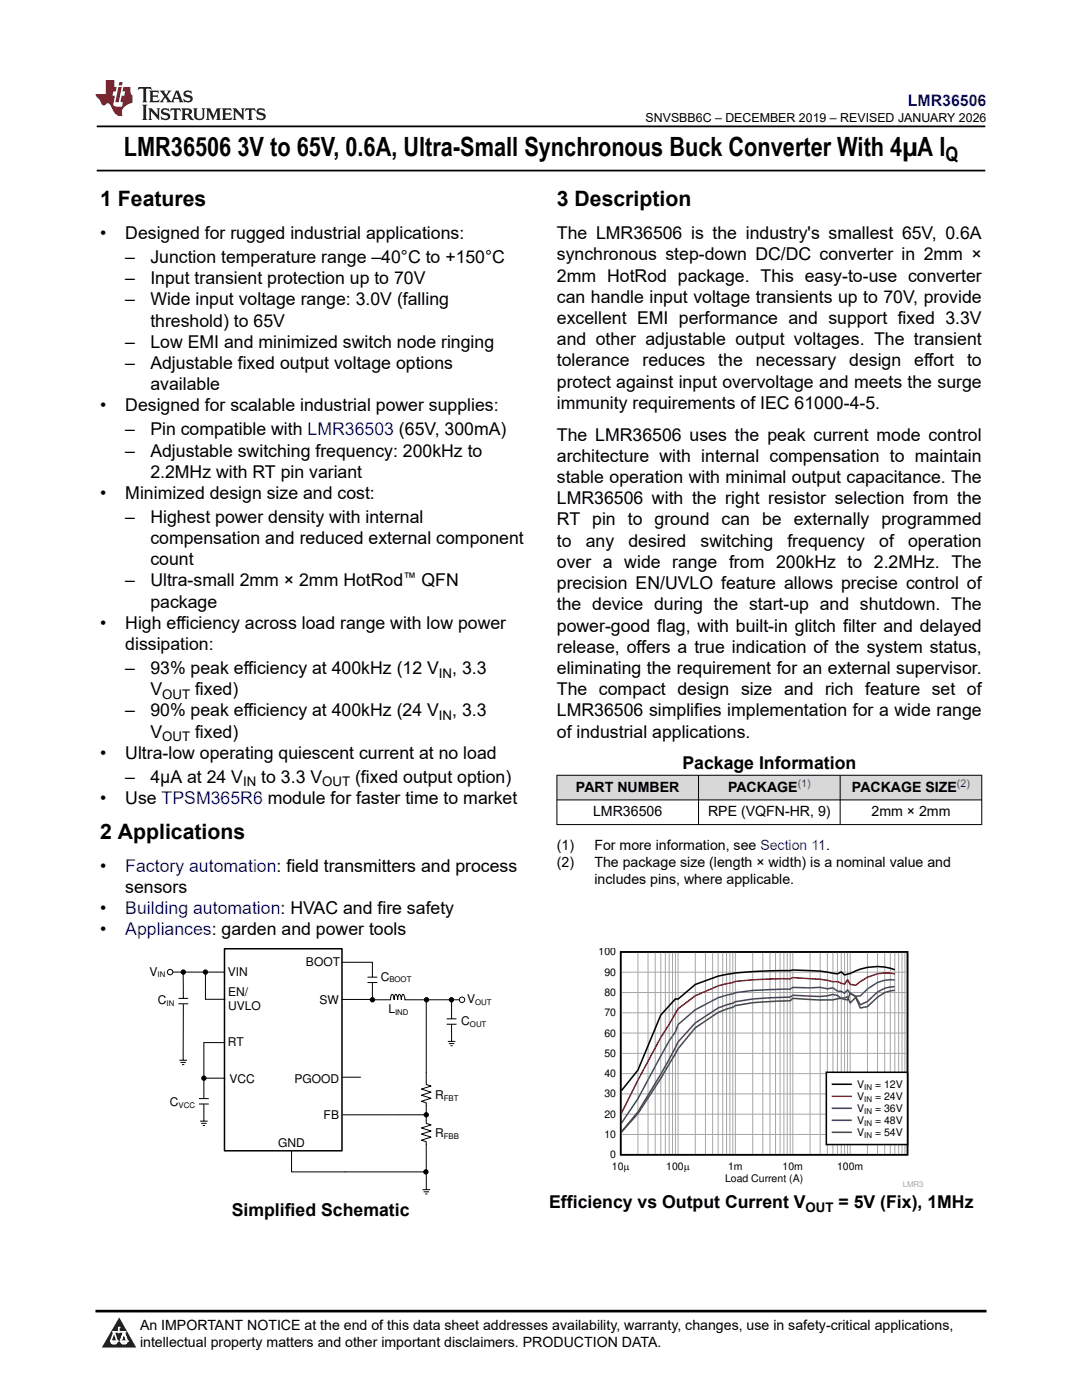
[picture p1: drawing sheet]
<svg xmlns="http://www.w3.org/2000/svg" width="216mm" height="279mm" viewBox="0 0 216 279" stroke-linecap="round" stroke-linejoin="round" font-family="sans-serif">
<defs><g id="words">
<g font-size="5.3">
<text x="24.7" y="31.2">LMR36506</text>
<text x="47.4" y="31.2">3V to 65V, 0.6A, Ultra-Small Synchronous Buck Converter With 4µA I</text>
</g>
<g font-size="4.2">
<text x="20" y="41.2">1 Features</text>
<text x="111.1" y="41.2">3 Description</text>
<text x="20" y="167.4">2 Applications</text>
</g>
<text font-size="4" x="188.7" y="32.2">Q</text>
<g font-size="3.5">
<text x="20" y="47.7">•</text>
<text x="25" y="47.7">Designed for rugged industrial applications:</text>
<text x="111.1" y="47.7">The LMR36506 is the industry's smallest 65V, 0.6A</text>
<text x="25" y="52.5">–</text>
<text x="30" y="52.5">Junction temperature range –40°C to +150°C</text>
<text x="111.1" y="52">synchronous step-down DC/DC converter in 2mm ×</text>
<text x="25" y="56.7">–</text>
<text x="30" y="56.7">Input transient protection up to 70V</text>
<text x="111.1" y="56.2">2mm HotRod package. This easy-to-use converter</text>
<text x="25" y="61">–</text>
<text x="30" y="61">Wide input voltage range: 3.0V (falling</text>
<text x="30" y="65.2">threshold) to 65V</text>
<text x="111.1" y="60.4">can handle input voltage transients up to 70V, provide</text>
<text x="111.1" y="64.7">excellent EMI performance and support fixed 3.3V</text>
<text x="25" y="69.4">–</text>
<text x="30" y="69.4">Low EMI and minimized switch node ringing</text>
<text x="111.1" y="68.9">and other adjustable output voltages. The transient</text>
<text x="25" y="73.7">–</text>
<text x="30" y="73.7">Adjustable fixed output voltage options</text>
<text x="30" y="77.9">available</text>
<text x="111.1" y="77.4">protect against input overvoltage and meets the surge</text>
<text x="111.1" y="73.1">tolerance</text>
<text x="128.2" y="73.1">reduces</text>
<text x="143.3" y="73.1">the</text>
<text x="150.8" y="73.1">necessary</text>
<text x="169.5" y="73.1">design</text>
<text x="182.4" y="73.1">effort</text>
<text x="193" y="73.1">to</text>
<text x="20" y="82.1">•</text>
<text x="25" y="82.1">Designed for scalable industrial power supplies:</text>
<text x="111.1" y="81.6">immunity requirements of IEC 61000-4-5.</text>
<text x="25" y="86.9">–</text>
<text x="30" y="86.9">Pin compatible with LMR36503 (65V, 300mA)</text>
<text x="111.1" y="87.9">The LMR36506 uses the peak current mode control</text>
<text x="25" y="91.1">–</text>
<text x="30" y="91.1">Adjustable switching frequency: 200kHz to</text>
<text x="30" y="95.3">2.2MHz with RT pin variant</text>
<text x="111.1" y="92.2">architecture with internal compensation to maintain</text>
<text x="20" y="99.6">•</text>
<text x="25" y="99.6">Minimized design size and cost:</text>
<text x="111.1" y="100.6">LMR36506 with the right resistor selection from the</text>
<text x="111.1" y="96.4">stable operation with minimal output capacitance. The</text>
<text x="25" y="104.3">–</text>
<text x="30" y="104.3">Highest power density with internal</text>
<text x="111.1" y="104.9">RT pin to ground can be externally programmed</text>
<text x="30" y="108.6">compensation and reduced external component</text>
<text x="30" y="112.8">count</text>
<text x="111.1" y="109.1">to</text>
<text x="111.1" y="113.3">over a wide range from 200kHz to 2.2MHz. The</text>
<text x="116.9" y="109.1">any</text>
<text x="125.4" y="109.1">desired</text>
<text x="139.8" y="109.1">switching</text>
<text x="157.1" y="109.1">frequency</text>
<text x="175.4" y="109.1">of</text>
<text x="181.2" y="109.1">operation</text>
<text x="25" y="117">–</text>
<text x="30" y="117">Ultra-small 2mm × 2mm HotRod</text>
<text x="84.1" y="117">QFN</text>
<text x="111.1" y="117.6">precision EN/UVLO feature allows precise control of</text>
<text x="20" y="125.5">•</text>
<text x="25" y="125.5">High efficiency across load range with low power</text>
<text x="30" y="121.3">package</text>
<text x="111.1" y="121.8">the device during the start-up and shutdown. The</text>
<text x="25" y="129.7">dissipation:</text>
<text x="111.1" y="126">power-good flag, with built-in glitch filter and delayed</text>
<text x="111.1" y="130.3">release, offers a true indication of the system status,</text>
<text x="25" y="134.5">–</text>
<text x="30" y="134.5">93% peak efficiency at 400kHz (12 V</text>
<text x="90.2" y="134.5">, 3.3</text>
<text x="111.1" y="134.5">eliminating the requirement for an external supervisor.</text>
<text x="25" y="143">–</text>
<text x="30" y="138.7">V</text>
<text x="30" y="143">90% peak efficiency at 400kHz (24 V</text>
<text x="38.9" y="138.7">fixed)</text>
<text x="90.2" y="143">, 3.3</text>
<text x="111.1" y="138.7">The compact design size and rich feature set of</text>
<text x="111.1" y="143">LMR36506 simplifies implementation for a wide range</text>
<text x="30" y="147.2">V</text>
<text x="38.9" y="147.2">fixed)</text>
<text x="111.1" y="147.2">of industrial applications.</text>
<text x="20" y="151.4">•</text>
<text x="25" y="151.4">Ultra-low operating quiescent current at no load</text>
<text x="136.2" y="153.6">Package Information</text>
<text x="20" y="160.4">•</text>
<text x="25" y="156.2">–</text>
<text x="25" y="160.4">Use TPSM365R6 module for faster time to market</text>
<text x="30" y="156.2">4µA at 24 V</text>
<text x="52.1" y="156.2">to 3.3 V</text>
<text x="70.9" y="156.2">(fixed output option)</text>
<text x="20" y="174">•</text>
<text x="25" y="178.2">sensors</text>
<text x="20" y="182.4">•</text>
<text x="20" y="186.7">•</text>
<text x="46.2" y="242.6">Simplified Schematic</text>
<text x="109.6" y="241.1">Efficiency vs Output Current V</text>
<text x="167.3" y="241.1">= 5V (Fix), 1MHz</text>
</g>
<g font-size="3.5" fill="#00f">
<text x="25" y="174">Factory automation: field transmitters and process</text>
<text x="25" y="182.4">Building automation: HVAC and fire safety</text>
<text x="25" y="186.7">Appliances: garden and power tools</text>
</g>
<text font-size="3.2" fill="#00f" x="181.1" y="21.1">LMR36506</text>
<g font-size="2.8">
<text x="114.9" y="158">PART NUMBER</text>
<text x="145.3" y="158">PACKAGE</text>
<text x="170" y="158">PACKAGE SIZE</text>
<text x="118.3" y="162.9">LMR36506</text>
<text x="141.3" y="162.9">RPE (VQFN-HR, 9)</text>
<text x="173.9" y="162.9">2mm × 2mm</text>
<text x="111.1" y="169.7">(1)</text>
<text x="111.1" y="173.1">(2)</text>
<text x="118.6" y="169.7">For more information, see Section 11.</text>
<text x="118.6" y="173.1">The package size (length × width) is a nominal value and</text>
<text x="118.6" y="176.5">includes pins, where applicable.</text>
<text x="27.9" y="265.5">An IMPORTANT NOTICE at the end of this data sheet addresses availability, warranty, changes, use in safety-critical applications,</text>
<text x="27.9" y="268.9">intellectual property matters and other important disclaimers. PRODUCTION DATA.</text>
</g>
<g font-size="2.6">
<text x="80.5" y="116.2">™</text>
<text x="87.6" y="135.2">IN</text>
<text x="32.4" y="139.4">OUT</text>
<text x="87.6" y="143.7">IN</text>
<text x="32.4" y="147.9">OUT</text>
<text x="48.5" y="156.9">IN</text>
<text x="64.3" y="156.9">OUT</text>
<text x="160.7" y="241.8">OUT</text>
</g>
<text font-size="2.5" x="128.8" y="24.3">SNVSBB6C – DECEMBER 2019 – REVISED JANUARY 2026</text>
<g font-size="2.4">
<text x="29.8" y="194.7">V</text>
<text x="45.4" y="194.7">VIN</text>
<text x="61.1" y="192.8">BOOT</text>
<text x="76" y="195.7">C</text>
<text x="31.5" y="200.4">C</text>
<text x="45.5" y="198.7">EN/</text>
<text x="45.5" y="201.6">UVLO</text>
<text x="63.8" y="200.4">SW</text>
<text x="77.5" y="202.2">L</text>
<text x="93.2" y="200.2">V</text>
<text x="45.4" y="208.8">RT</text>
<text x="92" y="204.6">C</text>
<text x="33.9" y="220.8">C</text>
<text x="45.8" y="216">VCC</text>
<text x="58.8" y="216.2">PGOOD</text>
<text x="86.8" y="219.3">R</text>
<text x="64.6" y="223.3">FB</text>
<text x="86.8" y="226.9">R</text>
<text x="55.5" y="228.9">GND</text>
</g>
<g font-size="2.1" fill="#00f">
<text x="159.2" y="157.1">(1)</text>
<text x="191" y="157.1">(2)</text>
</g>
<g font-size="2.1">
<text x="119.4" y="190.7">100</text>
<text x="120.6" y="194.7">90</text>
<text x="120.6" y="202.8">70</text>
<text x="120.6" y="198.8">80</text>
<text x="120.6" y="206.9">60</text>
<text x="120.6" y="215">40</text>
<text x="120.6" y="210.9">50</text>
<text x="120.6" y="219">30</text>
<text x="171.1" y="217.1">V</text>
<text x="171.1" y="219.5">V</text>
<text x="171.1" y="221.9">V</text>
<text x="174.6" y="217.1">= 12V</text>
<text x="174.6" y="219.5">= 24V</text>
<text x="174.6" y="221.9">= 36V</text>
<text x="120.6" y="227.1">10</text>
<text x="120.6" y="223">20</text>
<text x="171.1" y="224.3">V</text>
<text x="171.1" y="226.7">V</text>
<text x="174.6" y="224.3">= 48V</text>
<text x="174.6" y="226.7">= 54V</text>
<text x="121.8" y="231.1">0</text>
<text x="122.1" y="233.5">10P</text>
<text x="132.9" y="233.5">100P</text>
<text x="145.3" y="233.5">1m</text>
<text x="156.2" y="233.5">10m</text>
<text x="167" y="233.5">100m</text>
<text x="144.7" y="235.9">Load Current (A)</text>
</g>
<g font-size="1.6">
<text x="31.4" y="195.1">IN</text>
<text x="77.7" y="196.1">BOOT</text>
<text x="33.2" y="200.7">IN</text>
<text x="78.8" y="202.5">IND</text>
<text x="94.8" y="200.6">OUT</text>
<text x="93.8" y="204.9">OUT</text>
<text x="35.6" y="221.1">VCC</text>
<text x="88.6" y="219.7">FBT</text>
<text x="172.5" y="217.5">IN</text>
<text x="172.5" y="219.9">IN</text>
<text x="88.6" y="227.2">FBB</text>
<text x="172.5" y="222.3">IN</text>
<text x="172.5" y="224.7">IN</text>
<text x="172.5" y="227.1">IN</text>
</g>
<text font-size="1.6" fill="#a8a8a8" x="180.1" y="236.9">LMR3</text>
</g></defs>
<path d="M19.3 25.2h177.3M19.3 34h177.3" fill="none" stroke="#000" stroke-width=".35"/>
<g fill="#d8d8d8">
<path d="M111.1 154.7h84.8v4.9h-84.8z" fill-rule="evenodd"/>
<path d="M111.2 154.8h28.1v4.8h-28.1z" fill-rule="evenodd"/>
<path d="M139.4 154.8h28.2v4.8h-28.2z" fill-rule="evenodd"/>
<path d="M167.7 154.8h28.1v4.8h-28.1z" fill-rule="evenodd"/>
</g>
<g fill="none" stroke="#000" stroke-width=".2">
<path d="M111.1 154.7h84.9M111.1 159.6h84.9M111.1 154.7v9.9M139.4 154.7v9.9M167.6 154.7v9.9M195.9 154.7v9.9M111.1 164.6h84.9M35.6 199.2h2M36.5 194l.1 5.2M76.5 199.5h1.4l.1-.7 .2-.4a1.13 1.13 0 0 1 .4 1.1l.1-.7 .3-.4a1.13 1.13 0 0 1 .4 1.1l.1-.7 .2-.4a1.13 1.13 0 0 1 .4 1.1l.1-.7 .2-.4a1.08 1.08 0 0 1 .4 1.1h9.3M90.1 199.4v3.9M35.6 200.3h2"/>
<path d="M36.6 200.4v1.5M85.1 215.9v.5l.9 .3-1.9 .7 1.9 .6-1.9 .6 1.9 .6-1.9 .6 1 .3v.5M89.1 204.4h2M89.1 203.3h2M90.1 204.5v1.5"/>
<circle cx="90.1" cy="199.5" r=".43"/>
</g>
<circle cx="90.1" cy="199.5" r=".43" fill="#000"/>
<path d="M44.8 189.3h23.4v40.4h-23.4z" fill-rule="evenodd" fill="#fff"/>
<path d="M44.8 189.3h23.4v40.4h-23.4z" fill="none" stroke="#000" stroke-width=".3"/>
<g fill="none" stroke="#000" stroke-width=".2">
<path d="M33.8 194h11M41 199.4h3.9M73.3 196.1h2M73.3 195h2M74.3 193.4v1.6M74.3 196.2v1.5M90.7 199.5h1M90.1 206v.6"/>
<circle cx="36.6" cy="194" r=".43"/>
<circle cx="85.1" cy="222.5" r=".43"/>
</g>
<g fill="#000">
<circle cx="36.6" cy="194" r=".43"/>
<circle cx="85.1" cy="222.5" r=".43"/>
</g>
<circle cx="33.9" cy="194" r=".54" fill="#fff"/>
<circle cx="33.9" cy="194" r=".54" fill="none" stroke="#000" stroke-width=".2"/>
<circle cx="92.2" cy="199.5" r=".54" fill="#fff"/>
<g fill="none" stroke="#000" stroke-width=".2">
<path d="M41 194v5.4M68.2 192h6.1v1.4M68.2 199.5h6.1M74.3 197.7v1.8h2.2M85.1 199.5v16.4M35.8 211.6h1.5M36 212h1.1M36.3 212.5h.5M36.6 201.9l-.1 9.6M39.7 219.2h2M40.7 215.2h4.2M44.8 208.1h-4.1v11.1"/>
<path d="M68.2 215h3.7M89.4 207.8h1.5M89.6 208.3h1M89.9 208.7h.4M90.1 206.6v1.2M39.7 220.3h2M39.9 223.8h1.5M40.1 224.2h1.1M40.5 224.6h.4M40.7 220.4v3.3M58.2 229.7v4.2h26.8M84.3 237.4h1.5"/>
<path d="M84.5 237.9h1.1M84.6 222.5h-16.2M84.8 238.3h.5M85.1 220.6v3.6l.9 .3-1.9 .6 1.9 .6-1.9 .6 1.9 .6-1.9 .6 1 .4v9.5"/>
<circle cx="41" cy="194" r=".43"/>
<circle cx="74.3" cy="199.5" r=".43"/>
<circle cx="85.1" cy="199.5" r=".43"/>
<circle cx="92.2" cy="199.5" r=".54"/>
<circle cx="40.7" cy="215.2" r=".43"/>
<circle cx="85" cy="233.9" r=".43"/>
</g>
<g fill="#000">
<circle cx="41" cy="194" r=".43"/>
<circle cx="74.3" cy="199.5" r=".43"/>
<circle cx="85.1" cy="199.5" r=".43"/>
<circle cx="40.7" cy="215.2" r=".43"/>
<circle cx="85" cy="233.9" r=".43"/>
</g>
<path d="M123.9 190h57.2v40.5h-57.2zM178.5 193.5a10.6 10.6 0 0 0-8.9 .8l-1.1 .3-.6-.6-.8 .4-.9-.2a43.4 43.4 0 0 0-9.8-.5 85.8 85.8 0 0 0-11.4 .8l-1.7 .3-4.6 1.7-3.4 2.9-.5-.1-2.9 3.3-4.6 11-3.3 4.1" fill="none" stroke="#000" stroke-width=".31"/>
<g fill="none" stroke="#a8a8a8" stroke-width=".2">
<path d="M123.9 198.1h57.2M123.9 194h57.2M127.3 190v40.5M129.3 190v40.5M130.7 190v40.5M131.9 190v40.5M132.8 190v40.5M133.5 190v40.5M134.2 190v40.5M134.8 190v40.5M135.3 190v40.5M138.7 190v40.5"/>
<path d="M140.8 190v40.5M142.2 190v40.5M143.3 190v40.5M144.2 190v40.5M145 190v40.5M145.6 190v40.5M146.2 190v40.5M146.7 190v40.5M150.2 190v40.5M152.2 190v40.5M153.6 190v40.5M154.7 190v40.5"/>
<path d="M155.7 190v40.5M156.4 190v40.5M157.1 190v40.5M157.7 190v40.5M158.2 190v40.5M161.6 190v40.5M163.7 190v40.5M165.1 190v40.5M166.2 190v40.5M167.1 190v40.5M167.9 190v40.5M168.5 190v40.5"/>
<path d="M169.1 190v40.5M169.6 190v40.5M173.1 190v40.5M175.1 190v40.5M176.5 190v40.5M177.6 190v40.5M178.5 190v40.5M179.3 190v40.5M180 190v40.5M180.6 190v40.5M123.9 218.3h57.2M123.9 214.3h57.2"/>
<path d="M123.9 210.2h57.2M123.9 206.2h57.2M123.9 202.1h57.2M123.9 226.4h57.2M123.9 222.4h57.2"/>
</g>
<path d="M178.5 194.4a8.6 8.6 0 0 0-7.8 2.2l-1.1-.1-.5-1-.6 .9-1.4-.5h-.9l-2.5-.5-5.5-.3-.5 .2-5.5 .1-5.5 .5a37.5 37.5 0 0 0-8 2.8l-3.4 2.6-.5 .9a166.9 166.9 0 0 0-10.8 20" fill="none" stroke="#f00" stroke-width=".31"/>
<path d="M178.5 195.6a7 7 0 0 0-5.4 1.8l-1.4 1.4h-1l-1.1-.6-.5-.6-.6 .6-.6-.3-.8-.1-.9-.7-1.1 .2-1.4-.3-2.1 .2-3.4-.1-.5 .3-5.5 .2a20.6 20.6 0 0 0-7.2 1l-1.7 .5-4.6 2.4-3.4 3-.5 1.4-1.3 1.8-6.2 11.6-3.3 4.9" fill="none" stroke="#295c75" stroke-width=".31"/>
<path d="M178.5 196.9a6.5 6.5 0 0 0-5.4 3l-1.4 .6-1-1.6-1.1-.7-.5 1.4-1.2-.3-.8-.6-.9-.2-2.5 .4-5.5-.3-.5 .4-7.5 .4-3.5 .5-3.4 1.3-4.6 2.9-3.4 3.8a129.9 129.9 0 0 1-8 14l-3.3 4" fill="none" stroke="#68275f" stroke-width=".31"/>
<path d="M178.5 197.6l-2 .5-1.4 .9-2 1.9-1.4 .3-1-2.2-1.1 1.2-.5-1.3-1.2 .3a11.9 11.9 0 0 1-4.2 .4l-5.5-.4-.5 .5-3 .1a53.2 53.2 0 0 0-8 .9l-.5 .3-2.9 1-4.6 3.1-3.4 4.2-3.4 5.9-4.6 7-3.3 3.7" fill="none" stroke="#286b48" stroke-width=".31"/>
<path d="M164.9 214h16.2v14.4h-16.2z" fill-rule="evenodd" fill="#fff"/>
<path d="M164.9 214h16.2v14.4h-16.2zM166.1 216.4h3.7" fill="none" stroke="#000" stroke-width=".31"/>
<path d="M166.1 218.8h3.7" fill="none" stroke="#f00" stroke-width=".31"/>
<path d="M166.1 221.2h3.7" fill="none" stroke="#295c75" stroke-width=".31"/>
<path d="M166.1 223.6h3.7" fill="none" stroke="#68275f" stroke-width=".31"/>
<path d="M166.1 226h3.7" fill="none" stroke="#286b48" stroke-width=".31"/>
<path d="M0 0h215.9v23.8h-215.9z" fill-rule="evenodd" fill="#fff"/>
<path d="M27.7 17.4l-.2 .6 .5-.3h.6v.2v2.1l-.2 .4h1l-.2-.4v-2.1v-.2h.5l.5 .3-.1-.6zM29.8 18.1l.2 .4v1.5l-.2 .4h1.9l.1-.6a1.08 1.08 0 0 1-1.3 .2v-.7h.6l.4 .2v-.6l-.4 .2h-.6v-.6l.2-.1a1 1 0 0 1 1 .2l-.1-.5zM31.8 18.1l1 1.1-1 1.2h.9l-.2-.2 .4-.7 .5 .7-.2 .2h1.6l-.2-.2 .1-.4h1l.1 .4-.1 .2h.9l-.2-.3-.8-2h-.5l-1 2.2-.8-1.1 .9-1.1h-.8l.2 .2-.5 .7-.3-.7 .1-.2zM35.2 18.5l.4 1h-.8zM36.8 18.2a.65 .65 0 0 0-.2 .8 .65 .65 0 0 0 .6 .4l.7 .2 .1 .2a.79 .79 0 0 1-.7 .4 .79 .79 0 0 1-.7-.5l.1 .7 .2-.1a.93 .93 0 0 0 1.1 .1 .93 .93 0 0 0 .4-1 1.46 1.46 0 0 0-1.2-.6l-.1-.3a1.09 1.09 0 0 1 1.2 .2l-.2-.6-.1 .1-.6-.2zM28.4 20.9l.2 .4v2.3l-.2 .3h1l-.2-.3v-2.3l.2-.4zM29.6 21.6l.2 .4v1.6l-.2 .3h.8l-.3-.3v-1.4l1.7 1.8v-2l.2-.4h-.8l.2 .2 .1 1.1-1.2-1.3zM32.3 21.8a.65 .65 0 0 0-.2 .7 .65 .65 0 0 0 .7 .4l.6 .2 .1 .2a.79 .79 0 0 1-.7 .4 .79 .79 0 0 1-.7-.5l.1 .7 .2-.1a.93 .93 0 0 0 1.1 .1 .93 .93 0 0 0 .4-.9 1.46 1.46 0 0 0-1.2-.6l-.1-.4a1.09 1.09 0 0 1 1.2 .2l-.2-.6-.1 .1-.6-.1zM34.1 21.6l-.1 .7a.63 .63 0 0 1 .7-.4l.1 1.7-.3 .3h1l-.2-.3v-1.7a.66 .66 0 0 1 .8 .4l-.1-.7zM36.2 21.6l.2 .4v1.6l-.2 .3h.9l-.2-.2v-.7h.5l.1 .2a.79 .79 0 0 0 1.2 .6l-1-.9a.61 .61 0 0 0 .6-.6 .61 .61 0 0 0-.5-.6zM36.9 21.9h.2a.47 .47 0 0 1 .5 .1 .47 .47 0 0 1 .1 .5l-.2 .2h-.6zM38.5 21.6l.2 .2a2.27 2.27 0 0 0 .4 2 1.04 1.04 0 0 0 1.7-.7v-1.3l.2-.2h-.8l.2 .4v1.1a.6 .6 0 0 1-.6 .6 .6 .6 0 0 1-.6-.6v-1.1l.3-.4zM41.1 21.6l.2 .4v1.6l-.2 .3h.7l-.2-.3v-1.5l.9 1.9 .8-1.9v1.5l-.2 .3h1l-.3-.3v-1.6l.3-.4h-.8l-.7 1.5-.7-1.5zM44.3 21.6l.2 .4v1.6l-.2 .3h1.9l.1-.5a1.09 1.09 0 0 1-1.3 .1v-.6h.6l.4 .1v-.6l-.4 .2h-.6v-.6l.2-.1a1.01 1.01 0 0 1 1 .3l-.1-.6zM46.4 21.6l.3 .4v1.6l-.3 .3h.8l-.2-.3v-1.4l1.6 1.8v-2l.2-.4h-.7l.2 .2v1.1l-1.2-1.3zM49 21.6l-.1 .7a.63 .63 0 0 1 .8-.4v1.7l-.3 .3h1l-.2-.3v-1.7a.66 .66 0 0 1 .8 .4l-.1-.7zM51.4 21.8a.65 .65 0 0 0-.2 .7 .65 .65 0 0 0 .6 .4l.6 .2 .2 .2a.79 .79 0 0 1-.8 .4 .79 .79 0 0 1-.6-.5l.1 .7 .2-.1a.93 .93 0 0 0 1 .1 .93 .93 0 0 0 .5-.9 1.46 1.46 0 0 0-1.3-.6l-.1-.4a1.09 1.09 0 0 1 1.3 .2l-.2-.6-.2 .1-.5-.1z" fill="#231f20"/>
<path d="M21.1 16v2.8h-2.1l.1 .3 .9 1a.95 .95 0 0 0 .9 .9 .59 .59 0 0 1 .6-.4 .59 .59 0 0 1 .5 .4l.4 .8a1.59 1.59 0 0 0 2.1 1.3 1.61 1.61 0 0 1 1-2.2l1-.4-.1-1.5a1.59 1.59 0 0 1-.4-1.6h-1.4l-.2 .9h.5l-.1 .8h-.5l-.2 1v.2l.4 .1-.2 .9h-.6a.73 .73 0 0 1-1.1-.7l.3-1.5h-.5l.2-.8h.5l.2-.9h-.5v-1.4zM23.6 17.4l-.6 3h.7l.6-3zM23.8 16.4l-.1 .7h.7l.1-.7z" fill="#ed1c24"/>
<path d="M0 261.4h215.9v18h-215.9z" fill-rule="evenodd" fill="#fff"/>
<path d="M23.8 262.9l3.4 6h-6.9z" fill="#231f20"/>
<path d="M22.1 267.7h1.3l-.4 .5h-.3a.55 .55 0 0 1-.6-.5z" fill-rule="evenodd" fill="#fff"/>
<path d="M22.1 267.7h1.3l-.4 .5h-.3a.55 .55 0 0 1-.6-.5z" fill="none" stroke="#231f20" stroke-width=".34"/>
<path d="M22.1 267.7h1.3l-.4 .5h-.5zM23.7 265.9h.1M23.7 264.9v1z" fill="none" stroke="#fff" stroke-width=".34"/>
<circle cx="23.7" cy="264.9" r=".17" fill="#fff"/>
<path d="M22.6 265.8h.1M22.6 265.8h2.3z" fill="none" stroke="#fff" stroke-width=".34"/>
<circle cx="24.9" cy="265.8" r=".17" fill="#fff"/>
<path d="M24 267.7h.1" fill="none" stroke="#fff" stroke-width=".34"/>
<path d="M24.7 265.8l-.7 1.9z" fill="#fff"/>
<path d="M24.7 265.8l-.7 1.9z" fill="none" stroke="#fff" stroke-width=".34"/>
<path d="M24.7 265.8l.7 1.9z" fill="#fff"/>
<path d="M24.7 265.8l.7 1.9zM25.3 267.7h.1" fill="none" stroke="#fff" stroke-width=".34"/>
<circle cx="22.1" cy="267.7" r=".17" fill="#fff"/>
<path d="M22.8 265.8l-.7 1.9zM22.8 265.8l.6 1.9z" fill="none" stroke="#fff" stroke-width=".34"/>
<circle cx="23.4" cy="267.7" r=".17" fill="#fff"/>
<path d="M24.1 267.7h1.3a.65 .65 0 0 1-.6 .5 .65 .65 0 0 1-.7-.5z" fill-rule="evenodd" fill="#fff"/>
<path d="M24.1 267.7h1.3a.65 .65 0 0 1-.6 .5 .65 .65 0 0 1-.7-.5z" fill="none" stroke="#231f20" stroke-width=".34"/>
<path d="M24 267.7h.1M24.1 267.7h1.3l-.4 .5h-.5z" fill="none" stroke="#fff" stroke-width=".34"/>
<circle cx="25.4" cy="267.7" r=".17" fill="#fff"/>
<path d="M19 261.7h177.8" fill="none" stroke="#000" stroke-width=".53"/>
<use href="#words"/>
</svg>
